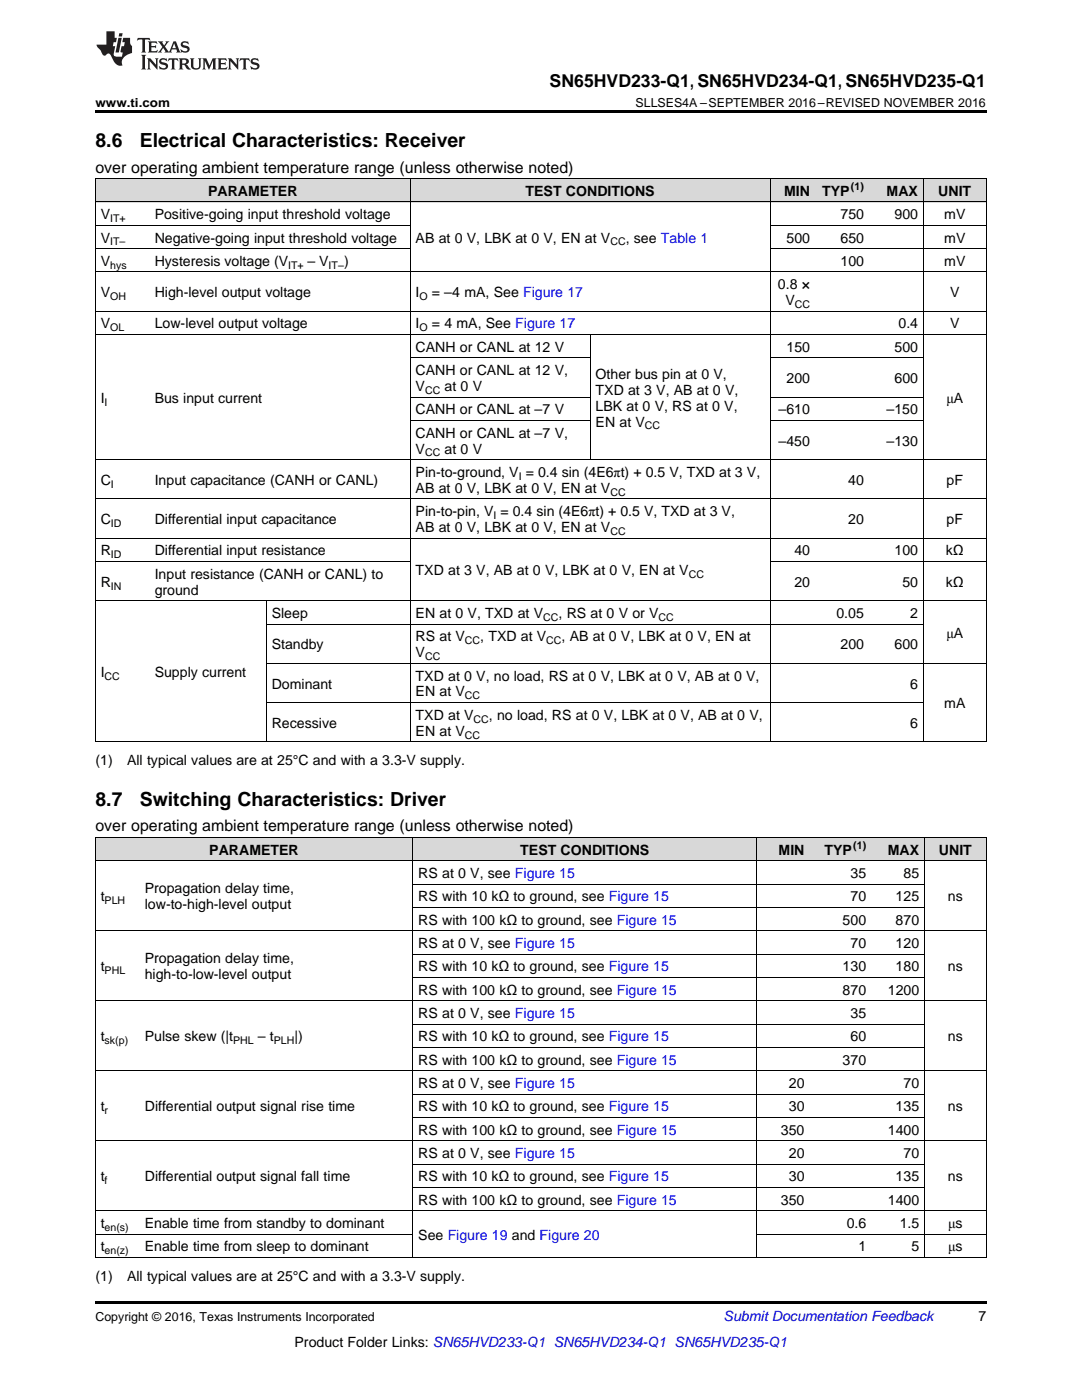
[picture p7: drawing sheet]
<svg xmlns="http://www.w3.org/2000/svg" width="216mm" height="279mm" viewBox="0 0 216 279" stroke-linecap="round" stroke-linejoin="round" font-family="sans-serif">
<defs><g id="words">
<g font-size="3.9">
<text x="19" y="29.3">8.6</text>
<text x="27.9" y="29.3">Electrical Characteristics: Receiver</text>
<text x="19" y="160.8">8.7</text>
<text x="27.9" y="160.8">Switching Characteristics: Driver</text>
</g>
<text font-size="3.5" x="109.7" y="17.3">SN65HVD233-Q1, SN65HVD234-Q1, SN65HVD235-Q1</text>
<g font-size="3.2">
<text x="19" y="34.4">over operating ambient temperature range (unless otherwise noted)</text>
<text x="19" y="165.9">over operating ambient temperature range (unless otherwise noted)</text>
</g>
<g font-size="2.8">
<text x="41.5" y="39.1">PARAMETER</text>
<text x="104.9" y="39.1">TEST CONDITIONS</text>
<text x="156.5" y="39.1">MIN</text>
<text x="164.1" y="39.1">TYP</text>
<text x="176.9" y="39.1">MAX</text>
<text x="187.2" y="39.1">UNIT</text>
<text x="20.1" y="43.7">V</text>
<text x="30.9" y="43.7">Positive-going input threshold voltage</text>
<text x="167.7" y="43.7">750</text>
<text x="178.5" y="43.7">900</text>
<text x="188.4" y="43.7">mV</text>
<text x="20.1" y="48.4">V</text>
<text x="20.1" y="53.1">V</text>
<text x="30.9" y="48.4">Negative-going input threshold voltage</text>
<text x="30.9" y="53.1">Hysteresis voltage (V</text>
<text x="61.4" y="53.1">– V</text>
<text x="68.7" y="53.1">)</text>
<text x="82.9" y="48.4">AB at 0 V, LBK at 0 V, EN at V</text>
<text x="124.9" y="48.4">, see Table 1</text>
<text x="157" y="48.4">500</text>
<text x="167.7" y="48.4">650</text>
<text x="167.7" y="53.1">100</text>
<text x="188.4" y="48.4">mV</text>
<text x="188.4" y="53.1">mV</text>
<text x="20.1" y="59.3">V</text>
<text x="30.9" y="59.3">High-level output voltage</text>
<text x="82.9" y="59.3">I</text>
<text x="86.2" y="59.3">= –4 mA, See Figure 17</text>
<text x="155.2" y="57.7">0.8 ×</text>
<text x="189.6" y="59.3">V</text>
<text x="20.1" y="65.5">V</text>
<text x="30.9" y="65.5">Low-level output voltage</text>
<text x="82.9" y="65.5">I</text>
<text x="86.2" y="65.5">= 4 mA, See Figure 17</text>
<text x="156.7" y="60.9">V</text>
<text x="179.3" y="65.5">0.4</text>
<text x="189.6" y="65.5">V</text>
<text x="82.9" y="70.2">CANH or CANL at 12 V</text>
<text x="157" y="70.2">150</text>
<text x="178.5" y="70.2">500</text>
<text x="82.9" y="74.9">CANH or CANL at 12 V,</text>
<text x="118.9" y="75.6">Other bus pin at 0 V,</text>
<text x="157" y="76.4">200</text>
<text x="178.5" y="76.4">600</text>
<text x="20.1" y="80.4">I</text>
<text x="30.9" y="80.4">Bus input current</text>
<text x="82.9" y="78">V</text>
<text x="82.9" y="82.7">CANH or CANL at –7 V</text>
<text x="88.7" y="78">at 0 V</text>
<text x="118.9" y="78.8">TXD at 3 V, AB at 0 V,</text>
<text x="118.9" y="82">LBK at 0 V, RS at 0 V,</text>
<text x="155.4" y="82.7">–610</text>
<text x="176.9" y="82.7">–150</text>
<text x="188.8" y="80.4">μA</text>
<text x="82.9" y="87.3">CANH or CANL at –7 V,</text>
<text x="118.9" y="85.1">EN at V</text>
<text x="155.4" y="88.9">–450</text>
<text x="176.9" y="88.9">–130</text>
<text x="82.9" y="90.5">V</text>
<text x="82.9" y="95.2">Pin-to-ground, V = 0.4 sin (4E6πt) + 0.5 V, TXD at 3 V,</text>
<text x="88.7" y="90.5">at 0 V</text>
<text x="20.1" y="96.8">C</text>
<text x="30.9" y="96.8">Input capacitance (CANH or CANL)</text>
<text x="82.9" y="98.4">AB at 0 V, LBK at 0 V, EN at V</text>
<text x="169.3" y="96.8">40</text>
<text x="188.9" y="96.8">pF</text>
<text x="20.1" y="104.6">C</text>
<text x="30.9" y="104.6">Differential input capacitance</text>
<text x="82.9" y="103">Pin-to-pin, V = 0.4 sin (4E6πt) + 0.5 V, TXD at 3 V,</text>
<text x="82.9" y="106.2">AB at 0 V, LBK at 0 V, EN at V</text>
<text x="169.3" y="104.6">20</text>
<text x="188.9" y="104.6">pF</text>
<text x="20.1" y="110.8">R</text>
<text x="30.9" y="110.8">Differential input resistance</text>
<text x="158.5" y="110.8">40</text>
<text x="178.5" y="110.8">100</text>
<text x="188.7" y="110.8">kΩ</text>
<text x="20.1" y="117.1">R</text>
<text x="30.9" y="115.5">Input resistance (CANH or CANL) to</text>
<text x="30.9" y="118.7">ground</text>
<text x="82.9" y="114.8">TXD at 3 V, AB at 0 V, LBK at 0 V, EN at V</text>
<text x="158.5" y="117.1">20</text>
<text x="180.1" y="117.1">50</text>
<text x="188.7" y="117.1">kΩ</text>
<text x="54.2" y="123.3">Sleep</text>
<text x="82.9" y="123.3">EN at 0 V, TXD at V</text>
<text x="111.5" y="123.3">, RS at 0 V or V</text>
<text x="166.9" y="123.3">0.05</text>
<text x="181.6" y="123.3">2</text>
<text x="54.2" y="129.6">Standby</text>
<text x="82.9" y="128">RS at V</text>
<text x="82.9" y="131.2">V</text>
<text x="95.8" y="128">, TXD at V</text>
<text x="112.1" y="128">, AB at 0 V, LBK at 0 V, EN at</text>
<text x="167.7" y="129.6">200</text>
<text x="178.5" y="129.6">600</text>
<text x="188.8" y="127.2">μA</text>
<text x="20.1" y="135.1">I</text>
<text x="30.9" y="135.1">Supply current</text>
<text x="54.2" y="137.4">Dominant</text>
<text x="82.9" y="135.8">TXD at 0 V, no load, RS at 0 V, LBK at 0 V, AB at 0 V,</text>
<text x="181.6" y="137.4">6</text>
<text x="82.9" y="139">EN at V</text>
<text x="82.9" y="143.7">TXD at V</text>
<text x="97.6" y="143.7">, no load, RS at 0 V, LBK at 0 V, AB at 0 V,</text>
<text x="188.4" y="141.3">mA</text>
<text x="54.2" y="145.2">Recessive</text>
<text x="82.9" y="146.8">EN at V</text>
<text x="181.6" y="145.2">6</text>
<text x="19" y="152.7">(1)</text>
<text x="25.4" y="152.7">All typical values are at 25°C and with a 3.3-V supply.</text>
<text x="41.8" y="170.6">PARAMETER</text>
<text x="103.8" y="170.6">TEST CONDITIONS</text>
<text x="155.4" y="170.6">MIN</text>
<text x="164.5" y="170.6">TYP</text>
<text x="177.2" y="170.6">MAX</text>
<text x="187.4" y="170.6">UNIT</text>
<text x="20.1" y="179.9">t</text>
<text x="28.9" y="178.3">Propagation delay time,</text>
<text x="83.5" y="175.2">RS at 0 V, see Figure 15</text>
<text x="83.5" y="179.9">RS with 10 kΩ to ground, see Figure 15</text>
<text x="169.7" y="175.2">35</text>
<text x="169.7" y="179.9">70</text>
<text x="178.7" y="179.9">125</text>
<text x="180.3" y="175.2">85</text>
<text x="189.2" y="179.9">ns</text>
<text x="28.9" y="181.5">low-to-high-level output</text>
<text x="83.5" y="184.5">RS with 100 kΩ to ground, see Figure 15</text>
<text x="168.1" y="184.5">500</text>
<text x="178.7" y="184.5">870</text>
<text x="83.5" y="189.2">RS at 0 V, see Figure 15</text>
<text x="169.7" y="189.2">70</text>
<text x="178.7" y="189.2">120</text>
<text x="20.1" y="193.9">t</text>
<text x="28.9" y="192.3">Propagation delay time,</text>
<text x="28.9" y="195.4">high-to-low-level output</text>
<text x="83.5" y="193.9">RS with 10 kΩ to ground, see Figure 15</text>
<text x="168.1" y="193.9">130</text>
<text x="178.7" y="193.9">180</text>
<text x="189.2" y="193.9">ns</text>
<text x="83.5" y="198.5">RS with 100 kΩ to ground, see Figure 15</text>
<text x="83.5" y="203.2">RS at 0 V, see Figure 15</text>
<text x="168.1" y="198.5">870</text>
<text x="169.7" y="203.2">35</text>
<text x="177.2" y="198.5">1200</text>
<text x="20.1" y="207.8">t</text>
<text x="28.9" y="207.8">Pulse skew (|t</text>
<text x="51.5" y="207.8">– t</text>
<text x="58.8" y="207.8">|)</text>
<text x="83.5" y="207.8">RS with 10 kΩ to ground, see Figure 15</text>
<text x="169.7" y="207.8">60</text>
<text x="189.2" y="207.8">ns</text>
<text x="83.5" y="212.5">RS with 100 kΩ to ground, see Figure 15</text>
<text x="168.1" y="212.5">370</text>
<text x="20.1" y="221.8">t</text>
<text x="28.9" y="221.8">Differential output signal rise time</text>
<text x="83.5" y="217.1">RS at 0 V, see Figure 15</text>
<text x="83.5" y="221.8">RS with 10 kΩ to ground, see Figure 15</text>
<text x="157.4" y="217.1">20</text>
<text x="157.4" y="221.8">30</text>
<text x="178.7" y="221.8">135</text>
<text x="180.3" y="217.1">70</text>
<text x="189.2" y="221.8">ns</text>
<text x="83.5" y="226.4">RS with 100 kΩ to ground, see Figure 15</text>
<text x="155.8" y="226.4">350</text>
<text x="177.2" y="226.4">1400</text>
<text x="83.5" y="231.1">RS at 0 V, see Figure 15</text>
<text x="157.4" y="231.1">20</text>
<text x="180.3" y="231.1">70</text>
<text x="20.1" y="235.8">t</text>
<text x="28.9" y="235.8">Differential output signal fall time</text>
<text x="83.5" y="235.8">RS with 10 kΩ to ground, see Figure 15</text>
<text x="157.4" y="235.8">30</text>
<text x="178.7" y="235.8">135</text>
<text x="189.2" y="235.8">ns</text>
<text x="20.1" y="245.1">t</text>
<text x="28.9" y="245.1">Enable time from standby to dominant</text>
<text x="83.5" y="240.4">RS with 100 kΩ to ground, see Figure 15</text>
<text x="155.8" y="240.4">350</text>
<text x="168.9" y="245.1">0.6</text>
<text x="177.2" y="240.4">1400</text>
<text x="179.5" y="245.1">1.5</text>
<text x="189.2" y="245.1">μs</text>
<text x="20.1" y="249.7">t</text>
<text x="28.9" y="249.7">Enable time from sleep to dominant</text>
<text x="83.5" y="247.4">See Figure 19 and Figure 20</text>
<text x="171.3" y="249.7">1</text>
<text x="181.9" y="249.7">5</text>
<text x="189.2" y="249.7">μs</text>
<text x="19" y="255.6">(1)</text>
<text x="25.4" y="255.6">All typical values are at 25°C and with a 3.3-V supply.</text>
<text x="195.3" y="263.6">7</text>
<text x="58.8" y="268.9">Product Folder Links: SN65HVD233-Q1 SN65HVD234-Q1 SN65HVD235-Q1</text>
</g>
<text font-size="2.8" fill="#0000c8" x="144.4" y="263.6">Submit Documentation Feedback</text>
<g font-size="2.5">
<text x="19" y="21.4">www.ti.com</text>
<text x="126.8" y="21.4">SLLSES4A –SEPTEMBER 2016–REVISED NOVEMBER 2016</text>
<text x="19" y="263.6">Copyright © 2016, Texas Instruments Incorporated</text>
</g>
<g font-size="2.1">
<text x="169.8" y="38">(1)</text>
<text x="22" y="44.3">IT+</text>
<text x="22" y="49">IT–</text>
<text x="22" y="53.6">hys</text>
<text x="57.5" y="53.6">IT+</text>
<text x="65.6" y="53.6">IT–</text>
<text x="121.8" y="49">CC</text>
<text x="22" y="59.9">OH</text>
<text x="83.7" y="59.9">O</text>
<text x="158.6" y="61.5">CC</text>
<text x="22" y="66.1">OL</text>
<text x="83.7" y="66.1">O</text>
<text x="20.9" y="80.9">I</text>
<text x="84.8" y="78.6">CC</text>
<text x="128.7" y="85.7">CC</text>
<text x="84.8" y="91.1">CC</text>
<text x="103.5" y="95.7">I</text>
<text x="22.1" y="97.3">I</text>
<text x="121.8" y="98.9">CC</text>
<text x="22.1" y="105.2">ID</text>
<text x="98.5" y="103.6">I</text>
<text x="121.8" y="106.8">CC</text>
<text x="22.1" y="111.4">ID</text>
<text x="22.1" y="117.7">IN</text>
<text x="137.4" y="115.3">CC</text>
<text x="108.4" y="123.9">CC</text>
<text x="131.4" y="123.9">CC</text>
<text x="84.8" y="131.7">CC</text>
<text x="92.8" y="128.6">CC</text>
<text x="109" y="128.6">CC</text>
<text x="20.9" y="135.6">CC</text>
<text x="92.8" y="139.6">CC</text>
<text x="92.8" y="147.4">CC</text>
<text x="94.5" y="144.2">CC</text>
<text x="170.3" y="169.4">(1)</text>
<text x="20.9" y="180.4">PLH</text>
<text x="20.9" y="194.4">PHL</text>
<text x="20.9" y="208.4">sk(p)</text>
<text x="46.5" y="208.4">PHL</text>
<text x="54.6" y="208.4">PLH</text>
<text x="20.9" y="222.4">r</text>
<text x="20.9" y="236.3">f</text>
<text x="20.9" y="245.6">en(s)</text>
<text x="20.9" y="250.3">en(z)</text>
</g>
</g></defs>
<g fill="#d8d8d8">
<path d="M19 167.2h8.8v4.6h-8.8z"/>
<path d="M27.8 167.2h54.6v4.6h-54.6z"/>
<path d="M82.4 167.2h68.7v4.6h-68.7z"/>
<path d="M151.1 167.2h10.5v4.6h-10.5z"/>
<path d="M161.6 167.2h12.4v4.6h-12.4z"/>
<path d="M174 167.2h10.5v4.6h-10.5z"/>
<path d="M184.5 167.2h12.3v4.6h-12.3z"/>
<path d="M19 35.7h10.8v4.7h-10.8z"/>
<path d="M29.8 35.7h23.4v4.7h-23.4z"/>
<path d="M53.2 35.7h28.7v4.7h-28.7z"/>
<path d="M81.9 35.7h35.9v4.7h-35.9z"/>
<path d="M117.8 35.7h35.9v4.7h-35.9z"/>
<path d="M153.7 35.7h9v4.7h-9z"/>
<path d="M162.7 35.7h10.8v4.7h-10.8z"/>
<path d="M173.5 35.7h10.8v4.7h-10.8z"/>
<path d="M184.3 35.7h12.5v4.7h-12.5z"/>
</g>
<g fill="#000">
<path d="M19 22h177.8v.5h-177.8zM19 148.1h.2zM53.1 148.1h.1zM81.8 148.1h.1zM117.7 148.1h.1zM153.6 148.1h.1zM162.6 148.1h.1zM173.4 148.1h.1zM184.1 148.1h.2zM196.7 148.1h.1zM19 251h.2zM82.3 251h.1z"/>
<path d="M151 251h.1zM161.5 251h.1zM173.8 251h.2zM184.4 251h.1zM196.7 251h.1zM19 259.7h177.8v.5h-177.8z"/>
</g>
<g fill="none" stroke="#000" stroke-width=".2">
<path d="M19 35.6h177.8M19.1 35.7v112.4M81.8 35.7v112.4M153.7 35.7v112.4M184.2 35.7v112.4M196.8 35.7v112.4M19 54.3h177.8M19 49.6h62.9M19 45h62.9M19 40.3h177.8M153.7 49.6h43.1M153.7 45h43.1"/>
<path d="M19 66.8h177.8M19 62.1h177.8M81.9 79.3h35.9M81.9 71.4h35.9M117.7 66.8v25M153.7 79.3h30.6M153.7 71.4h30.6M19 99.6h177.8M19 91.7h177.8M81.9 83.9h35.9M153.7 83.9h30.6M19 119.9h177.8"/>
<path d="M19 112.1h62.9M19 107.4h177.8M53.1 119.9v28.2M153.7 112.1h43.1M53.2 132.4h143.6M53.2 124.5h131.1M19 148h177.8M53.2 140.2h131.1M19 171.8h177.8M19 167.1h177.8M19.1 167.1v83.9M82.4 167.1v83.9"/>
<path d="M82.4 176.4h102.1M151 167.1v83.9M184.4 167.1v83.9M196.8 167.1v83.9M19 199.7h177.8M19 185.8h177.8M82.4 195.1h102.1M82.4 190.4h102.1M82.4 181.1h102.1M19 213.7h177.8M82.4 218.4h102.1M82.4 209h102.1"/>
<path d="M82.4 204.4h102.1M19 227.7h177.8M82.4 237h102.1M82.4 232.3h102.1M82.4 223h102.1M19 250.9h177.8M19 246.3h63.4M19 241.6h177.8M151.1 246.3h45.7"/>
</g>
<g fill="#231f20">
<path d="M27.5 7.6l-.1 .5 .4-.2h.6v.1v2.1l-.2 .4h1l-.3-.4v-2.1l.1-.1h.5l.5 .2-.2-.5zM29.5 8.3l.2 .3v1.5l-.2 .4h1.8l.2-.6a1.04 1.04 0 0 1-1.3 .2v-.7h.6l.3 .2v-.6l-.3 .2h-.6v-.6l.8-.1 .4 .3-.2-.5zM31.5 8.3l.9 1.1-.9 1.1h.8l-.2-.2 .5-.7 .4 .7-.2 .2h1.5l-.1-.2 .1-.4h.9l.1 .4-.2 .2h1l-.3-.3-.7-1.9h-.5l-.9 2-.8-1 .9-1h-.8l.1 .3-.3 .5-.4-.6 .2-.2zM34.7 8.6l.4 1h-.7zM36.3 8.4a.63 .63 0 0 0-.2 .7 .63 .63 0 0 0 .6 .4l.6 .2 .1 .2a.75 .75 0 0 1-.7 .4 .75 .75 0 0 1-.6-.5l.1 .7 .1-.1a1.11 1.11 0 0 0 1.5-.6 1.13 1.13 0 0 0-1.2-.8l-.1-.4a1.04 1.04 0 0 1 1.2 .2l-.2-.5-.1 .1-.5-.2zM28.2 10.9l.2 .4v2.2l-.2 .4h1l-.3-.4v-2.2l.3-.4zM29.3 11.6l.3 .4v1.5l-.3 .4h.8l-.2-.4v-1.3l1.5 1.7v-1.9l.2-.4h-.7l.2 .4v.9l-1.1-1.3zM32 11.8a.62 .62 0 0 0-.2 .7 .62 .62 0 0 0 .6 .4l.6 .1 .1 .3a.76 .76 0 0 1-.7 .3 .76 .76 0 0 1-.6-.4l.1 .7 .1-.1a1.11 1.11 0 0 0 1.5-.6 1.13 1.13 0 0 0-1.2-.8l-.1-.4a1.04 1.04 0 0 1 1.2 .2l-.2-.6-.1 .1-.5-.1zM33.7 11.6l-.2 .6a.61 .61 0 0 1 .8-.3v1.6l-.2 .4h.9l-.2-.4v-1.6a.63 .63 0 0 1 .8 .3l-.2-.6zM35.6 11.6l.3 .4v1.5l-.3 .4h1l-.2-.2v-.8l.5 .2a.76 .76 0 0 0 1.2 .7l-1-1a.58 .58 0 0 0 .6-.5 .58 .58 0 0 0-.5-.6zM36.4 11.9h.1a.45 .45 0 0 1 .5 .1 .45 .45 0 0 1 .1 .5l-.7 .2zM37.9 11.6l.2 .2a2.17 2.17 0 0 0 .3 1.9 .99 .99 0 0 0 1.6-.6v-1.1l.2-.4h-.7l.2 .2a1.92 1.92 0 0 1-.2 1.8 .6 .6 0 0 1-.9-.5v-1.1l.2-.4zM40.4 11.6l.2 .4v1.5l-.2 .4h.7l-.2-.4v-1.4l.8 1.8 .8-1.8v1.4l-.2 .4h.9l-.2-.4v-1.5l.2-.4h-.8l-.6 1.5-.6-1.5zM43.4 11.6l.2 .4v1.5l-.2 .4h1.8l.2-.6a1.04 1.04 0 0 1-1.3 .1v-.6h.5l.4 .2v-.6l-.4 .2h-.5v-.7h.8l.3 .3-.1-.6zM45.5 11.6l.2 .4v1.5l-.2 .4h.7l-.2-.4v-1.3l1.5 1.7v-1.9l.2-.4h-.7l.2 .4v.9l-1.1-1.3zM47.9 11.6l-.1 .6a.61 .61 0 0 1 .8-.3v1.6l-.3 .4h1l-.3-.4 .1-1.6a.63 .63 0 0 1 .7 .3l-.1-.6zM50.2 11.8a.62 .62 0 0 0-.2 .7 .62 .62 0 0 0 .6 .4l.6 .1 .2 .3a.76 .76 0 0 1-.8 .3 .76 .76 0 0 1-.6-.4l.1 .7 .2-.1a1.11 1.11 0 0 0 1.5-.6 1.13 1.13 0 0 0-1.3-.8l-.1-.4a1.04 1.04 0 0 1 1.2 .2l-.1-.6-.2 .1-.5-.1z"/>
<path d="M21.2 6.3v2.6h-1.9l.1 .4 .7 .9a.91 .91 0 0 0 1 .8 .56 .56 0 0 1 .5-.3 .56 .56 0 0 1 .5 .3l.4 .8a1.53 1.53 0 0 0 1.9 1.2 1.54 1.54 0 0 1 1-2.1l.9-.3v-1.4a1.52 1.52 0 0 1-.3-1.6h-1.4l-.2 .8h.5l-.2 .8h-.4l-.2 1v.2l.4 .1-.2 .8a1.93 1.93 0 0 1-1.6-.3l.3-1.8h-.5l.2-.8h.4l.2-.8h-.4v-1.3zM23.6 7.6l-.6 2.9h.7l.6-2.9zM23.8 6.6l-.1 .7h.6l.2-.7z"/>
</g>
<use href="#words"/>
</svg>
